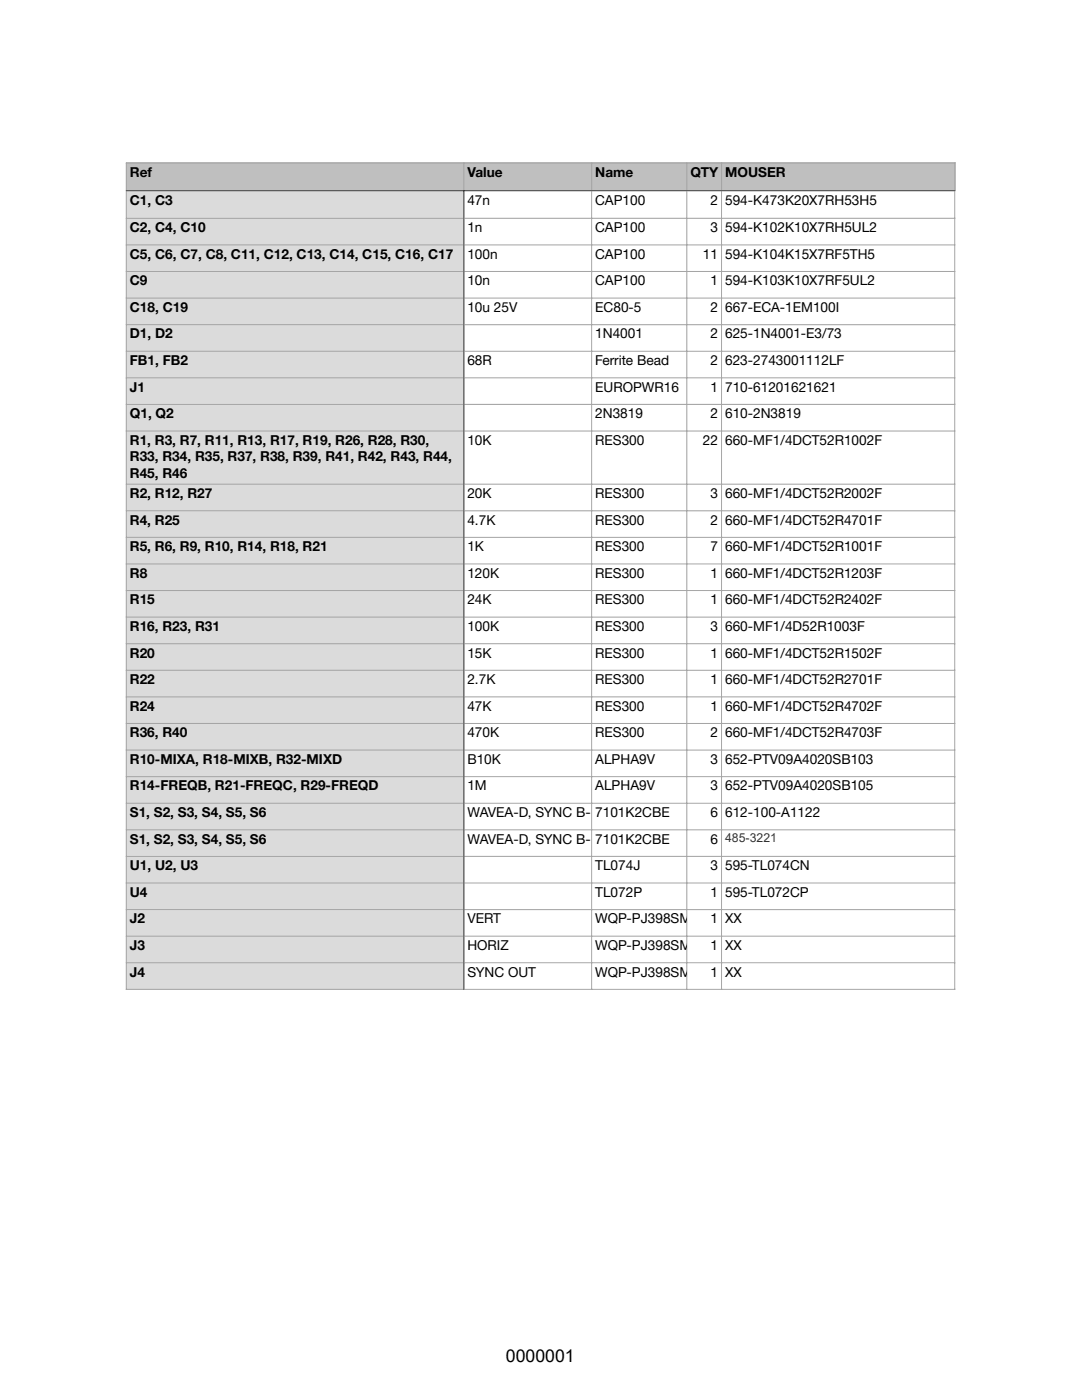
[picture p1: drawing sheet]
<svg xmlns="http://www.w3.org/2000/svg" width="216mm" height="279mm" viewBox="0 0 216 279" stroke-linecap="round" stroke-linejoin="round" font-family="sans-serif">
<defs><g id="words">
<text font-size="3.5" x="100.9" y="271.8">0000001</text>
<g font-size="2.7">
<text x="25.9" y="35.3">Ref</text>
<text x="93.3" y="35.3">Value</text>
<text x="118.8" y="35.3">Name</text>
<text x="137.8" y="35.3">QTY</text>
<text x="144.7" y="35.3">MOUSER</text>
<text x="25.9" y="40.8">C1, C3</text>
<text x="93.3" y="40.8">47n</text>
<text x="118.8" y="40.8">CAP100</text>
<text x="141.8" y="40.8">2</text>
<text x="144.7" y="40.8">594-K473K20X7RH53H5</text>
<text x="25.9" y="46.3">C2, C4, C10</text>
<text x="93.3" y="46.3">1n</text>
<text x="118.8" y="46.3">CAP100</text>
<text x="141.8" y="46.3">3</text>
<text x="144.7" y="46.3">594-K102K10X7RH5UL2</text>
<text x="25.9" y="51.6">C5, C6, C7, C8, C11, C12, C13, C14, C15, C16, C17</text>
<text x="93.3" y="51.6">100n</text>
<text x="118.8" y="51.6">CAP100</text>
<text x="140.2" y="51.6">11</text>
<text x="144.7" y="51.6">594-K104K15X7RF5TH5</text>
<text x="25.9" y="56.9">C9</text>
<text x="93.3" y="56.9">10n</text>
<text x="118.8" y="56.9">CAP100</text>
<text x="141.8" y="56.9">1</text>
<text x="144.7" y="56.9">594-K103K10X7RF5UL2</text>
<text x="25.9" y="62.2">C18, C19</text>
<text x="93.3" y="62.2">10u 25V</text>
<text x="118.8" y="62.2">EC80-5</text>
<text x="141.8" y="62.2">2</text>
<text x="144.7" y="62.2">667-ECA-1EM100I</text>
<text x="25.9" y="67.6">D1, D2</text>
<text x="118.8" y="67.6">1N4001</text>
<text x="141.8" y="67.6">2</text>
<text x="144.7" y="67.6">625-1N4001-E3/73</text>
<text x="25.9" y="72.9">FB1, FB2</text>
<text x="93.3" y="72.9">68R</text>
<text x="118.8" y="72.9">Ferrite Bead</text>
<text x="141.8" y="72.9">2</text>
<text x="144.7" y="72.9">623-2743001112LF</text>
<text x="25.9" y="78.2">J1</text>
<text x="25.9" y="83.5">Q1, Q2</text>
<text x="118.8" y="78.2">EUROPWR16</text>
<text x="118.8" y="83.5">2N3819</text>
<text x="141.8" y="78.2">1</text>
<text x="141.8" y="83.5">2</text>
<text x="144.7" y="78.2">710-61201621621</text>
<text x="144.7" y="83.5">610-2N3819</text>
<text x="25.9" y="88.8">R1, R3, R7, R11, R13, R17, R19, R26, R28, R30,</text>
<text x="93.3" y="88.8">10K</text>
<text x="118.8" y="88.8">RES300</text>
<text x="140.2" y="88.8">22</text>
<text x="144.7" y="88.8">660-MF1/4DCT52R1002F</text>
<text x="25.9" y="92">R33, R34, R35, R37, R38, R39, R41, R42, R43, R44,</text>
<text x="25.9" y="95.3">R45, R46</text>
<text x="25.9" y="99.4">R2, R12, R27</text>
<text x="93.3" y="99.4">20K</text>
<text x="118.8" y="99.4">RES300</text>
<text x="141.8" y="99.4">3</text>
<text x="144.7" y="99.4">660-MF1/4DCT52R2002F</text>
<text x="25.9" y="104.7">R4, R25</text>
<text x="93.3" y="104.7">4.7K</text>
<text x="118.8" y="104.7">RES300</text>
<text x="141.8" y="104.7">2</text>
<text x="144.7" y="104.7">660-MF1/4DCT52R4701F</text>
<text x="25.9" y="110">R5, R6, R9, R10, R14, R18, R21</text>
<text x="93.3" y="110">1K</text>
<text x="118.8" y="110">RES300</text>
<text x="141.8" y="110">7</text>
<text x="144.7" y="110">660-MF1/4DCT52R1001F</text>
<text x="25.9" y="115.3">R8</text>
<text x="93.3" y="115.3">120K</text>
<text x="118.8" y="115.3">RES300</text>
<text x="141.8" y="115.3">1</text>
<text x="144.7" y="115.3">660-MF1/4DCT52R1203F</text>
<text x="25.9" y="120.6">R15</text>
<text x="25.9" y="125.9">R16, R23, R31</text>
<text x="93.3" y="120.6">24K</text>
<text x="93.3" y="125.9">100K</text>
<text x="118.8" y="120.6">RES300</text>
<text x="118.8" y="125.9">RES300</text>
<text x="141.8" y="120.6">1</text>
<text x="141.8" y="125.9">3</text>
<text x="144.7" y="120.6">660-MF1/4DCT52R2402F</text>
<text x="144.7" y="125.9">660-MF1/4D52R1003F</text>
<text x="25.9" y="131.2">R20</text>
<text x="93.3" y="131.2">15K</text>
<text x="118.8" y="131.2">RES300</text>
<text x="141.8" y="131.2">1</text>
<text x="144.7" y="131.2">660-MF1/4DCT52R1502F</text>
<text x="25.9" y="136.5">R22</text>
<text x="93.3" y="136.5">2.7K</text>
<text x="118.8" y="136.5">RES300</text>
<text x="141.8" y="136.5">1</text>
<text x="144.7" y="136.5">660-MF1/4DCT52R2701F</text>
<text x="25.9" y="141.8">R24</text>
<text x="93.3" y="141.8">47K</text>
<text x="118.8" y="141.8">RES300</text>
<text x="141.8" y="141.8">1</text>
<text x="144.7" y="141.8">660-MF1/4DCT52R4702F</text>
<text x="25.9" y="147.1">R36, R40</text>
<text x="93.3" y="147.1">470K</text>
<text x="118.8" y="147.1">RES300</text>
<text x="141.8" y="147.1">2</text>
<text x="144.7" y="147.1">660-MF1/4DCT52R4703F</text>
<text x="25.9" y="152.4">R10-MIXA, R18-MIXB, R32-MIXD</text>
<text x="93.3" y="152.4">B10K</text>
<text x="118.8" y="152.4">ALPHA9V</text>
<text x="141.8" y="152.4">3</text>
<text x="144.7" y="152.4">652-PTV09A4020SB103</text>
<text x="25.9" y="157.8">R14-FREQB, R21-FREQC, R29-FREQD</text>
<text x="93.3" y="157.8">1M</text>
<text x="118.8" y="157.8">ALPHA9V</text>
<text x="141.8" y="157.8">3</text>
<text x="144.7" y="157.8">652-PTV09A4020SB105</text>
<text x="25.9" y="163.1">S1, S2, S3, S4, S5, S6</text>
<text x="93.3" y="163.1">WAVEA-D, SYNC B-</text>
<text x="118.8" y="163.1">7101K2CBE</text>
<text x="141.8" y="163.1">6</text>
<text x="144.7" y="163.1">612-100-A1122</text>
<text x="25.9" y="168.4">S1, S2, S3, S4, S5, S6</text>
<text x="25.9" y="173.7">U1, U2, U3</text>
<text x="93.3" y="168.4">WAVEA-D, SYNC B-</text>
<text x="118.8" y="168.4">7101K2CBE</text>
<text x="118.8" y="173.7">TL074J</text>
<text x="141.8" y="168.4">6</text>
<text x="141.8" y="173.7">3</text>
<text x="144.7" y="173.7">595-TL074CN</text>
<text x="25.9" y="179">U4</text>
<text x="118.8" y="179">TL072P</text>
<text x="141.8" y="179">1</text>
<text x="144.7" y="179">595-TL072CP</text>
<text x="25.9" y="184.3">J2</text>
<text x="93.3" y="184.3">VERT</text>
<text x="118.8" y="184.3">WQP-PJ398SM</text>
<text x="141.8" y="184.3">1</text>
<text x="144.7" y="184.3">XX</text>
<text x="25.9" y="189.6">J3</text>
<text x="93.3" y="189.6">HORIZ</text>
<text x="118.8" y="189.6">WQP-PJ398SM</text>
<text x="141.8" y="189.6">1</text>
<text x="144.7" y="189.6">XX</text>
<text x="25.9" y="194.9">J4</text>
<text x="93.3" y="194.9">SYNC OUT</text>
<text x="118.8" y="194.9">WQP-PJ398SM</text>
<text x="141.8" y="194.9">1</text>
<text x="144.7" y="194.9">XX</text>
</g>
<text font-size="2.4" fill="#333" x="144.7" y="168">485-3221</text>
</g></defs>
<path d="M25.1 32.4h165.5v5.8h-165.5z" fill="#bdc0bf"/>
<path d="M25.1 38h67.6v159.5h-67.6z" fill="#dbdbdb"/>
<path d="M143.9 165.5h46.7v5.5h-46.7z" fill="#fff"/>
<g fill="none" stroke="#a5a5a5" stroke-width=".2">
<path d="M25.1 32.6h165.5M25.2 32.4v5.6M25.2 38.2v159.3M92.5 32.4v5.6M118.1 32.4v5.6M118.1 38.2v159.3M137 32.4v5.6M137 38.2v159.3M144 32.4v5.6M144 38.2v159.3M190.5 32.4v5.6M190.5 38.2v159.3"/>
<path d="M25.1 43.6h67.3M25.1 48.9h67.3M25.1 54.2h67.3M25.1 59.5h67.3M92.7 43.6h97.9M92.7 48.9h97.9M92.7 54.2h97.9M92.7 59.5h97.9M25.1 64.8h67.3M25.1 70.1h67.3M25.1 75.4h67.3M92.7 64.8h97.9"/>
<path d="M92.7 70.1h97.9M92.7 75.4h97.9M25.1 80.7h67.3M25.1 86h67.3M25.1 96.6h67.3M92.7 80.7h97.9M92.7 86h97.9M92.7 96.6h97.9M25.1 101.9h67.3M25.1 107.2h67.3M25.1 112.5h67.3M25.1 117.9h67.3"/>
<path d="M92.7 101.9h97.9M92.7 107.2h97.9M92.7 112.5h97.9M92.7 117.9h97.9M25.1 123.2h67.3M25.1 128.5h67.3M25.1 133.8h67.3M25.1 139.1h67.3M92.7 123.2h97.9M92.7 128.5h97.9M92.7 133.8h97.9M92.7 139.1h97.9"/>
<path d="M25.1 144.4h67.3M25.1 149.7h67.3M25.1 155h67.3M92.7 144.4h97.9M92.7 149.7h97.9M92.7 155h97.9M25.1 160.3h67.3M25.1 165.6h67.3M25.1 170.9h67.3M25.1 176.2h67.3M92.7 160.3h97.9M92.7 165.6h97.9"/>
<path d="M92.7 170.9h97.9M92.7 176.2h97.9M25.1 181.5h67.3M25.1 186.8h67.3M25.1 192.1h67.3M25.1 197.4h67.3M92.7 181.5h97.9M92.7 186.8h97.9M92.7 192.1h97.9M92.7 197.4h97.9"/>
</g>
<path d="M25.1 38.1h165.5M92.5 38v159.5" fill="none" stroke="#3f3f3f" stroke-width=".2"/>
<use href="#words"/>
</svg>
